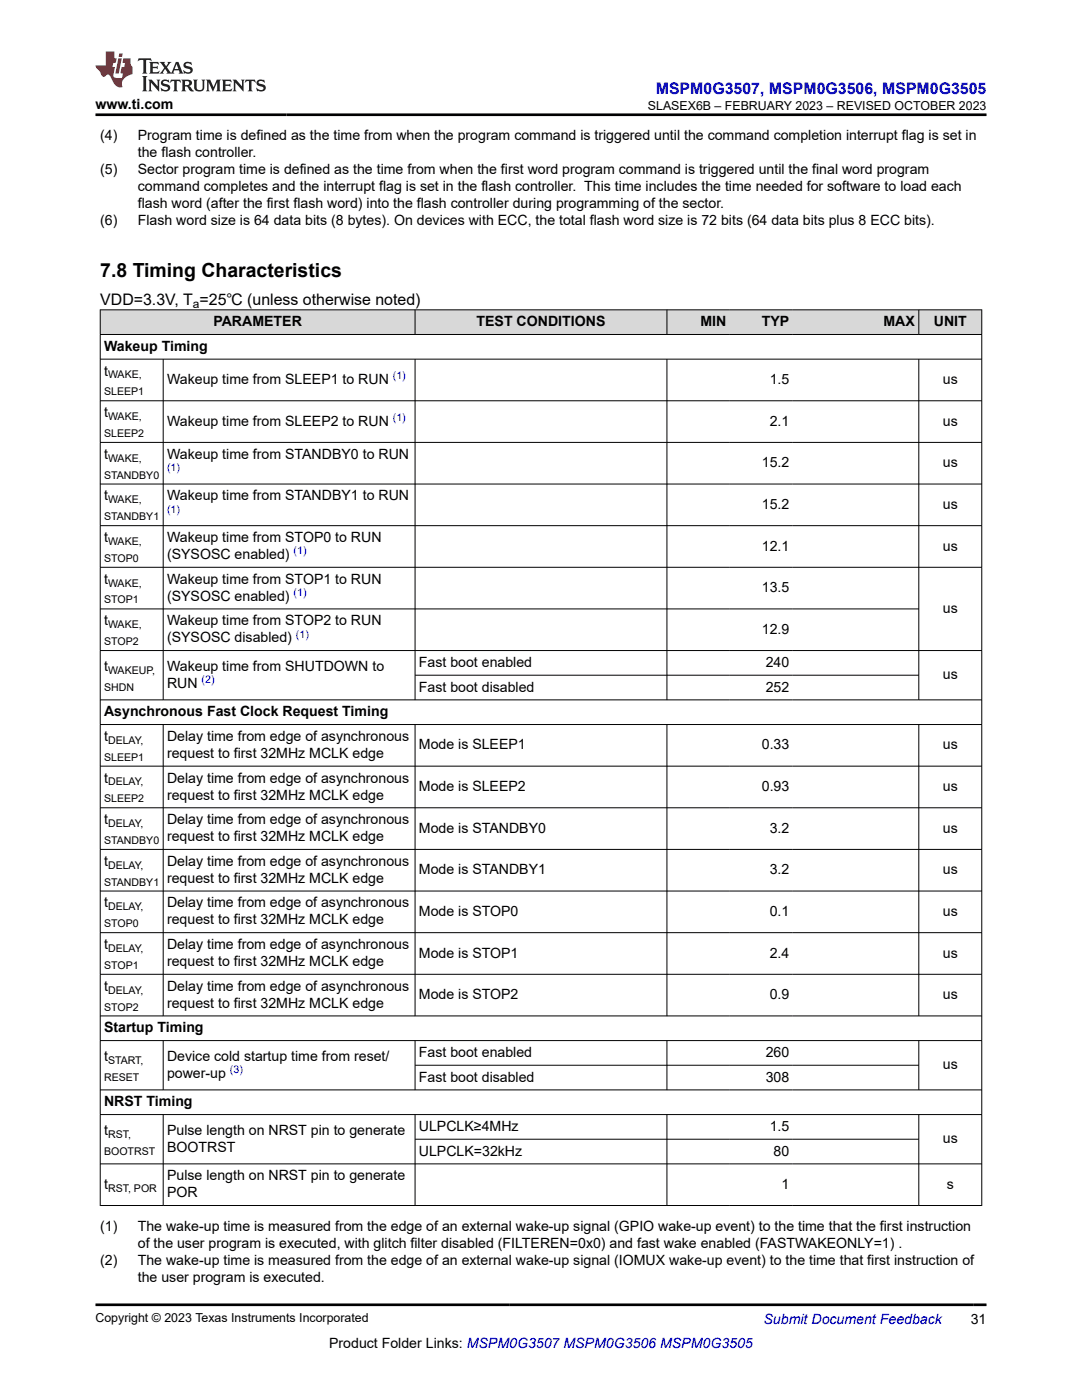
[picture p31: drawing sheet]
<svg xmlns="http://www.w3.org/2000/svg" width="216mm" height="279mm" viewBox="0 0 216 279" stroke-linecap="round" stroke-linejoin="round" font-family="sans-serif">
<defs><g id="words">
<text font-size="3.9" x="20" y="55.3">7.8 Timing Characteristics</text>
<text font-size="3.2" fill="#00f" x="130.9" y="18.7">MSPM0G3507, MSPM0G3506, MSPM0G3505</text>
<text font-size="3.2" x="20" y="60.8">VDD=3.3V, T =25℃ (unless otherwise noted)</text>
<g font-size="2.8">
<text x="19" y="21.8">www.ti.com</text>
<text x="20" y="27.9">(4)</text>
<text x="27.5" y="27.9">Program time is defined as the time from when the program command is triggered until the command completion interrupt flag is set in</text>
<text x="20" y="34.7">(5)</text>
<text x="27.5" y="31.3">the flash controller.</text>
<text x="27.5" y="34.7">Sector program time is defined as the time from when the first word program command is triggered until the final word program</text>
<text x="27.5" y="38.1">command completes and the interrupt flag is set in the flash controller. This time includes the time needed for software to load each</text>
<text x="27.5" y="41.5">flash word (after the first flash word) into the flash controller during programming of the sector.</text>
<text x="20" y="44.8">(6)</text>
<text x="27.5" y="44.8">Flash word size is 64 data bits (8 bytes). On devices with ECC, the total flash word size is 72 bits (64 data bits plus 8 ECC bits).</text>
<text x="42.6" y="65.1">PARAMETER</text>
<text x="95.1" y="65.1">TEST CONDITIONS</text>
<text x="139.8" y="65.1">MIN</text>
<text x="152" y="65.1">TYP</text>
<text x="176.3" y="65.1">MAX</text>
<text x="186.3" y="65.1">UNIT</text>
<text x="20.8" y="70">Wakeup Timing</text>
<text x="20.8" y="74.9">t</text>
<text x="33.3" y="76.6">Wakeup time from SLEEP1 to RUN</text>
<text x="153.6" y="76.6">1.5</text>
<text x="188.1" y="76.6">us</text>
<text x="20.8" y="83.3">t</text>
<text x="33.3" y="85">Wakeup time from SLEEP2 to RUN</text>
<text x="153.6" y="85">2.1</text>
<text x="188.1" y="85">us</text>
<text x="20.8" y="91.6">t</text>
<text x="33.3" y="91.6">Wakeup time from STANDBY0 to RUN</text>
<text x="152" y="93.3">15.2</text>
<text x="188.1" y="93.3">us</text>
<text x="20.8" y="99.9">t</text>
<text x="33.3" y="99.9">Wakeup time from STANDBY1 to RUN</text>
<text x="152" y="101.6">15.2</text>
<text x="188.1" y="101.6">us</text>
<text x="20.8" y="108.2">t</text>
<text x="33.3" y="108.2">Wakeup time from STOP0 to RUN</text>
<text x="33.3" y="111.6">(SYSOSC enabled)</text>
<text x="152" y="109.9">12.1</text>
<text x="188.1" y="109.9">us</text>
<text x="20.8" y="116.5">t</text>
<text x="33.3" y="116.5">Wakeup time from STOP1 to RUN</text>
<text x="33.3" y="119.9">(SYSOSC enabled)</text>
<text x="152" y="118.2">13.5</text>
<text x="20.8" y="124.8">t</text>
<text x="33.3" y="124.8">Wakeup time from STOP2 to RUN</text>
<text x="188.1" y="122.3">us</text>
<text x="33.3" y="128.2">(SYSOSC disabled)</text>
<text x="152" y="126.5">12.9</text>
<text x="20.8" y="133.9">t</text>
<text x="33.3" y="133.9">Wakeup time from SHUTDOWN to</text>
<text x="33.3" y="137.3">RUN</text>
<text x="83.6" y="133.1">Fast boot enabled</text>
<text x="152.8" y="133.1">240</text>
<text x="188.1" y="135.6">us</text>
<text x="20.8" y="142.9">Asynchronous Fast Clock Request Timing</text>
<text x="83.6" y="138">Fast boot disabled</text>
<text x="152.8" y="138">252</text>
<text x="20.8" y="147.9">t</text>
<text x="33.3" y="147.9">Delay time from edge of asynchronous</text>
<text x="83.6" y="149.6">Mode is SLEEP1</text>
<text x="152" y="149.6">0.33</text>
<text x="188.1" y="149.6">us</text>
<text x="33.3" y="151.3">request to first 32MHz MCLK edge</text>
<text x="20.8" y="156.2">t</text>
<text x="33.3" y="156.2">Delay time from edge of asynchronous</text>
<text x="33.3" y="159.6">request to first 32MHz MCLK edge</text>
<text x="83.6" y="157.9">Mode is SLEEP2</text>
<text x="152" y="157.9">0.93</text>
<text x="188.1" y="157.9">us</text>
<text x="20.8" y="164.5">t</text>
<text x="33.3" y="164.5">Delay time from edge of asynchronous</text>
<text x="33.3" y="167.9">request to first 32MHz MCLK edge</text>
<text x="83.6" y="166.2">Mode is STANDBY0</text>
<text x="153.6" y="166.2">3.2</text>
<text x="188.1" y="166.2">us</text>
<text x="20.8" y="172.8">t</text>
<text x="33.3" y="172.8">Delay time from edge of asynchronous</text>
<text x="33.3" y="176.2">request to first 32MHz MCLK edge</text>
<text x="83.6" y="174.5">Mode is STANDBY1</text>
<text x="153.6" y="174.5">3.2</text>
<text x="188.1" y="174.5">us</text>
<text x="20.8" y="181.1">t</text>
<text x="33.3" y="181.1">Delay time from edge of asynchronous</text>
<text x="33.3" y="184.5">request to first 32MHz MCLK edge</text>
<text x="83.6" y="182.8">Mode is STOP0</text>
<text x="153.6" y="182.8">0.1</text>
<text x="188.1" y="182.8">us</text>
<text x="20.8" y="189.4">t</text>
<text x="33.3" y="189.4">Delay time from edge of asynchronous</text>
<text x="83.6" y="191.1">Mode is STOP1</text>
<text x="153.6" y="191.1">2.4</text>
<text x="188.1" y="191.1">us</text>
<text x="20.8" y="197.7">t</text>
<text x="33.3" y="192.8">request to first 32MHz MCLK edge</text>
<text x="33.3" y="197.7">Delay time from edge of asynchronous</text>
<text x="33.3" y="201.1">request to first 32MHz MCLK edge</text>
<text x="83.6" y="199.4">Mode is STOP2</text>
<text x="153.6" y="199.4">0.9</text>
<text x="188.1" y="199.4">us</text>
<text x="20.8" y="206">Startup Timing</text>
<text x="20.8" y="211.7">t</text>
<text x="33.3" y="211.7">Device cold startup time from reset/</text>
<text x="33.3" y="215.1">power-up</text>
<text x="83.6" y="210.9">Fast boot enabled</text>
<text x="83.6" y="215.9">Fast boot disabled</text>
<text x="152.8" y="210.9">260</text>
<text x="152.8" y="215.9">308</text>
<text x="188.1" y="213.4">us</text>
<text x="20.8" y="220.8">NRST Timing</text>
<text x="20.8" y="226.5">t</text>
<text x="33.3" y="226.5">Pulse length on NRST pin to generate</text>
<text x="83.6" y="225.7">ULPCLK≥4MHz</text>
<text x="153.6" y="225.7">1.5</text>
<text x="33.3" y="229.9">BOOTRST</text>
<text x="83.6" y="230.6">ULPCLK=32kHz</text>
<text x="154.4" y="230.6">80</text>
<text x="188.1" y="228.2">us</text>
<text x="20.8" y="237.2">t</text>
<text x="33.3" y="235.6">Pulse length on NRST pin to generate</text>
<text x="33.3" y="238.9">POR</text>
<text x="155.9" y="237.2">1</text>
<text x="188.9" y="237.2">s</text>
<text x="20" y="245.7">(1)</text>
<text x="27.5" y="245.7">The wake-up time is measured from the edge of an external wake-up signal (GPIO wake-up event) to the time that the first instruction</text>
<text x="27.5" y="249.1">of the user program is executed, with glitch filter disabled (FILTEREN=0x0) and fast wake enabled (FASTWAKEONLY=1) .</text>
<text x="20" y="252.5">(2)</text>
<text x="27.5" y="252.5">The wake-up time is measured from the edge of an external wake-up signal (IOMUX wake-up event) to the time that first instruction of</text>
<text x="27.5" y="255.9">the user program is executed.</text>
<text x="65.7" y="269">Product Folder Links: MSPM0G3507 MSPM0G3506 MSPM0G3505</text>
<text x="193.7" y="264.2">31</text>
</g>
<text font-size="2.8" fill="#00f" x="152.4" y="264.2">Submit Document Feedback</text>
<g font-size="2.5">
<text x="129.3" y="21.9">SLASEX6B – FEBRUARY 2023 – REVISED OCTOBER 2023</text>
<text x="19" y="263.9">Copyright © 2023 Texas Instruments Incorporated</text>
</g>
<text font-size="2.4" x="38.5" y="61.4">a</text>
<g font-size="2.1">
<text x="21.6" y="75.5">WAKE,</text>
<text x="20.8" y="78.9">SLEEP1</text>
<text x="21.6" y="83.8">WAKE,</text>
<text x="20.8" y="87.2">SLEEP2</text>
<text x="20.8" y="95.5">STANDBY0</text>
<text x="21.6" y="92.1">WAKE,</text>
<text x="21.6" y="100.4">WAKE,</text>
<text x="20.8" y="103.8">STANDBY1</text>
<text x="20.8" y="112.1">STOP0</text>
<text x="21.6" y="108.7">WAKE,</text>
<text x="21.6" y="117.1">WAKE,</text>
<text x="20.8" y="120.4">STOP1</text>
<text x="21.6" y="125.4">WAKE,</text>
<text x="20.8" y="128.7">STOP2</text>
<text x="20.8" y="137.8">SHDN</text>
<text x="21.6" y="134.4">WAKEUP,</text>
<text x="21.6" y="148.4">DELAY,</text>
<text x="20.8" y="151.8">SLEEP1</text>
<text x="20.8" y="160.1">SLEEP2</text>
<text x="21.6" y="156.7">DELAY,</text>
<text x="21.6" y="165">DELAY,</text>
<text x="20.8" y="168.4">STANDBY0</text>
<text x="21.6" y="173.4">DELAY,</text>
<text x="20.8" y="176.7">STANDBY1</text>
<text x="20.8" y="185.1">STOP0</text>
<text x="21.6" y="181.7">DELAY,</text>
<text x="21.6" y="190">DELAY,</text>
<text x="20.8" y="193.4">STOP1</text>
<text x="20.8" y="201.7">STOP2</text>
<text x="21.6" y="198.3">DELAY,</text>
<text x="20.8" y="215.7">RESET</text>
<text x="21.6" y="212.3">START,</text>
<text x="21.6" y="227">RST,</text>
<text x="20.8" y="230.4">BOOTRST</text>
<text x="21.6" y="237.8">RST, POR</text>
</g>
<g font-size="2.1" fill="#00f">
<text x="78.4" y="75.7">(1)</text>
<text x="78.4" y="84">(1)</text>
<text x="33.3" y="94">(1)</text>
<text x="33.3" y="102.3">(1)</text>
<text x="58.6" y="110.6">(1)</text>
<text x="58.6" y="118.9">(1)</text>
<text x="59.1" y="127.2">(1)</text>
<text x="40.2" y="136.3">(2)</text>
<text x="45.9" y="214.2">(3)</text>
</g>
</g></defs>
<g fill="#d8d8d8">
<path d="M20 61.8h175.9v5h-175.9z" fill-rule="evenodd"/>
<path d="M20.1 61.9h62.7v4.8h-62.7z" fill-rule="evenodd"/>
<path d="M82.9 61.9h50.1v4.8h-50.1z" fill-rule="evenodd"/>
<path d="M133.1 61.9h12.5v4.8h-12.5z" fill-rule="evenodd"/>
<path d="M145.6 61.9h12.6v4.8h-12.6z" fill-rule="evenodd"/>
<path d="M158.2 61.9h25.1v4.8h-25.1z" fill-rule="evenodd"/>
<path d="M183.4 61.9h12.4v4.8h-12.4z" fill-rule="evenodd"/>
</g>
<g fill="none" stroke="#000" stroke-width=".2">
<path d="M19.9 61.8h176.1M19.9 66.8h176.1M19.9 71.7h176.1M19.9 80h176.1M20 61.8v178.8M32.6 71.7v68M82.8 61.8v5M82.8 71.7v68M133.1 61.8v5M133.1 71.7v68M183.3 61.8v5M183.3 71.7v68"/>
<path d="M195.9 61.8v178.8M19.9 88.3h176.1M19.9 96.6h176.1M19.9 104.9h176.1M19.9 113.2h176.1M19.9 121.5h163.5M19.9 129.8h176.1M19.9 139.7h176.1M82.8 134.8h100.6M19.9 144.6h176.1M19.9 152.9h176.1M32.6 144.6v58.2"/>
<path d="M82.8 144.6v58.2M133.1 144.6v58.2M183.3 144.6v58.2M19.9 161.2h176.1M19.9 169.5h176.1M19.9 177.8h176.1M19.9 186.1h176.1M19.9 194.4h176.1M19.9 202.8h176.1M19.9 207.7h176.1M19.9 217.5h176.1M32.6 207.7v9.9"/>
<path d="M82.8 207.7v9.9M82.8 212.6h100.6M133.1 207.7v9.9M183.3 207.7v9.9M19.9 222.4h176.1M19.9 232.3h176.1M32.6 222.4v18.2M82.8 222.4v18.2M82.8 227.4h100.6M133.1 222.4v18.2M183.3 222.4v18.2M19.9 240.6h176.1"/>
</g>
<path d="M27.7 11.6l-.2 .6 .5-.2h.6v.1v2.2l-.2 .4h1l-.2-.4v-2.2v-.1h.5l.5 .2-.1-.6zM29.8 12.4l.2 .3v1.6l-.2 .4h1.9l.1-.6a1.08 1.08 0 0 1-1.3 .2v-.7h.6l.4 .2v-.7l-.4 .2h-.6v-.5l.2-.2a1 1 0 0 1 1 .3l-.1-.5zM31.8 12.4l1 1.1-1 1.2h.9l-.2-.2 .4-.8 .5 .8-.2 .2h1.6l-.2-.2 .1-.5h1l.1 .5-.1 .2h.9l-.2-.4-.8-1.9h-.5l-1 2.1-.8-1.1 .9-1h-.8l.2 .2-.5 .6-.3-.6 .1-.2zM35.2 12.8l.4 1h-.8zM36.8 12.5a.65 .65 0 0 0-.2 .7 .65 .65 0 0 0 .6 .5l.7 .1 .1 .3a.79 .79 0 0 1-.7 .4 .79 .79 0 0 1-.7-.5l.1 .7 .2-.1a.93 .93 0 0 0 1.1 0 .93 .93 0 0 0 .4-.9 1.46 1.46 0 0 0-1.2-.6l-.1-.3a1.09 1.09 0 0 1 1.2 .2l-.2-.6-.1 .1-.6-.2zM28.4 15.2l.2 .4v2.2l-.2 .4h1l-.2-.4v-2.2l.2-.4zM29.6 15.9l.2 .4v1.5l-.2 .4h.8l-.3-.4v-1.3l1.7 1.8v-2l.2-.4h-.8l.2 .2 .1 1.1-1.2-1.3zM32.3 16a.65 .65 0 0 0-.2 .8 .65 .65 0 0 0 .7 .4l.6 .2 .1 .2a.79 .79 0 0 1-.7 .4 .79 .79 0 0 1-.7-.5l.1 .7 .2-.1a.93 .93 0 0 0 1.1 .1 .93 .93 0 0 0 .4-1 1.46 1.46 0 0 0-1.2-.5l-.1-.4a1.09 1.09 0 0 1 1.2 .2l-.2-.6-.1 .1-.6-.1zM34.1 15.9l-.1 .6a.63 .63 0 0 1 .7-.3l.1 1.6-.3 .4h1l-.2-.4v-1.6a.66 .66 0 0 1 .8 .3l-.1-.6zM36.2 15.9l.2 .4v1.5l-.2 .4h.9l-.2-.2v-.7h.5l.1 .2a.79 .79 0 0 0 1.2 .6l-1-.9a.61 .61 0 0 0 .6-.6 .61 .61 0 0 0-.5-.7zM36.9 16.2h.2a.47 .47 0 0 1 .5 .1 .47 .47 0 0 1 .1 .5l-.2 .1-.6 .1zM38.5 15.9l.2 .2a2.27 2.27 0 0 0 .4 2 1.04 1.04 0 0 0 1.7-.7v-1.3l.2-.2h-.8l.2 .4v1.1a.6 .6 0 0 1-.6 .6 .6 .6 0 0 1-.6-.6v-1.1l.3-.4zM41.1 15.9l.2 .4v1.5l-.2 .4h.7l-.2-.4v-1.4l.9 1.9 .8-1.9v1.4l-.2 .4h1l-.3-.4v-1.5l.3-.4h-.8l-.7 1.5-.7-1.5zM44.3 15.9l.2 .4v1.5l-.2 .4h1.9l.1-.6a1.09 1.09 0 0 1-1.3 .2v-.7h.6l.4 .2v-.6l-.4 .2h-.6v-.6l.2-.1a1.01 1.01 0 0 1 1 .3l-.1-.6zM46.4 15.9l.3 .4v1.5l-.3 .4h.8l-.2-.4v-1.3l1.6 1.8v-2l.2-.4h-.7l.2 .2v1.1l-1.2-1.3zM49 15.9l-.1 .6a.63 .63 0 0 1 .8-.3v1.6l-.3 .4h1l-.2-.4v-1.6a.66 .66 0 0 1 .8 .3l-.1-.6zM51.4 16a.65 .65 0 0 0-.2 .8 .65 .65 0 0 0 .6 .4l.6 .2 .2 .2a.79 .79 0 0 1-.8 .4 .79 .79 0 0 1-.6-.5l.1 .7 .2-.1a.93 .93 0 0 0 1 .1 .93 .93 0 0 0 .5-1 1.46 1.46 0 0 0-1.3-.5l-.1-.4a1.09 1.09 0 0 1 1.3 .2l-.2-.6-.2 .1-.5-.1z" fill="#231f20"/>
<path d="M21.1 10.3v2.7h-2.1l.1 .4 .9 1a.95 .95 0 0 0 .9 .9 .59 .59 0 0 1 .6-.4 .59 .59 0 0 1 .5 .3l.4 .8a1.59 1.59 0 0 0 2.1 1.4 1.61 1.61 0 0 1 1-2.3l1-.3-.1-1.5a1.59 1.59 0 0 1-.4-1.7h-1.4l-.2 .9h.5l-.1 .9h-.5l-.2 .9v.3l.4 .1-.2 .9h-.6a.73 .73 0 0 1-1.1-.7l.3-1.5h-.5l.2-.9h.5l.2-.9h-.5v-1.3zM23.6 11.6l-.6 3.1h.7l.6-3.1zM23.8 10.7l-.1 .6h.7l.1-.6z" fill="#ed1c24"/>
<path d="M19 22.9h177.8M19 260.4h177.8" fill="none" stroke="#000" stroke-width=".53"/>
<use href="#words"/>
</svg>
